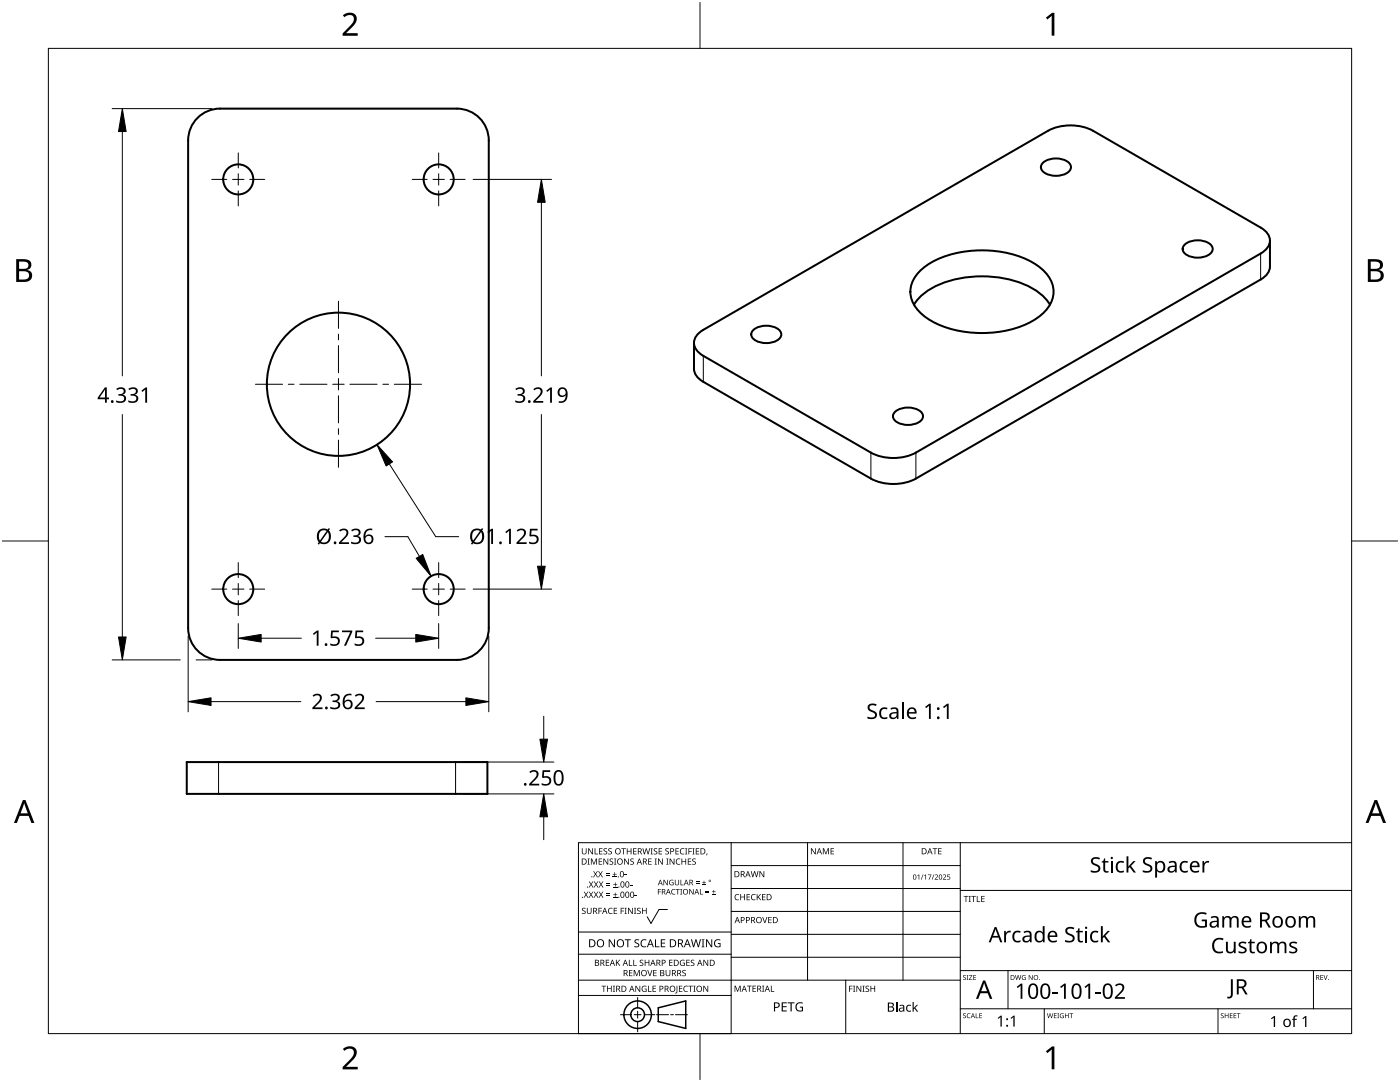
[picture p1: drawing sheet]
<svg xmlns="http://www.w3.org/2000/svg" width="279mm" height="216mm" viewBox="0 0 279 216" stroke-linecap="round" stroke-linejoin="round" font-family="sans-serif">
<g fill="none" stroke="#000" stroke-width=".4">
<path d="M39.4 23.5a6.3 6.3 0 0 1 4.5-1.8h47.3a6.4 6.4 0 0 1 6.3 6.3v97.3a6.3 6.3 0 0 1-6.3 6.4h-47.3a6.4 6.4 0 0 1-6.4-6.4v-97.3a6.3 6.3 0 0 1 1.9-4.5zM208 32.6a4.2 4.2 0 0 1 5.4 0 1.33 1.33 0 0 1-.8 2.1 4.3 4.3 0 0 1-4.6-.6 1.1 1.1 0 0 1 0-1.5zM183.9 53.8a19.2 19.2 0 0 1 13.7-3.8 17.5 17.5 0 0 1 10.4 3.8 5.5 5.5 0 0 1 0 8.8 19.2 19.2 0 0 1-13.7 3.8 17.5 17.5 0 0 1-10.4-3.8 5.5 5.5 0 0 1 0-8.8zM236.3 48.9a4.2 4.2 0 0 1 5.4 0 1.33 1.33 0 0 1-.8 2.1 4.3 4.3 0 0 1-4.6-.6 1.1 1.1 0 0 1 0-1.5zM253.4 48v5.2a3.2 3.2 0 0 1-1.8 2.6l-68.8 39.7a9.9 9.9 0 0 1-9 0l-33.4-19.3a3.2 3.2 0 0 1-1.9-2.6v-5.2M139.3 66.6l1.1-.8 68.8-39.7a9.9 9.9 0 0 1 8.9 0l33.5 19.3a2.7 2.7 0 0 1 1.4 4l-1.4 1.2-68.8 39.7a9.9 9.9 0 0 1-9 0l-33.4-19.3a2.7 2.7 0 0 1-1.4-4zM150.2 66a4.2 4.2 0 0 1 5.4 0 1.33 1.33 0 0 1-.8 2.1 4.3 4.3 0 0 1-4.6-.6 1.1 1.1 0 0 1 0-1.5zM182.4 60.8a12.3 12.3 0 0 1 7.7-4.9 22.2 22.2 0 0 1 16.4 1.9 8.8 8.8 0 0 1 3 3M178.5 82.3a4.2 4.2 0 0 1 5.4 0 1.33 1.33 0 0 1-.8 2.1 4.3 4.3 0 0 1-4.6-.6 1.1 1.1 0 0 1 0-1.5zM37.3 152.1h60v6.3h-60z"/>
<circle cx="47.5" cy="35.8" r="3"/>
<circle cx="87.5" cy="35.8" r="3"/>
<circle cx="67.5" cy="76.7" r="14.3"/>
<circle cx="47.5" cy="117.6" r="3"/>
<circle cx="87.5" cy="117.6" r="3"/>
</g>
<path d="M251.6 50.6v5.2M140.4 71v5.2M173.8 90.3v5.2M182.8 90.3v5.2M43.6 152.1v6.3M90.9 152.1v6.3" fill="none" stroke="#000" stroke-width=".2"/>
<path d="M9.7 9.7h260v196.5h-260z" fill="none" stroke="#000" stroke-width=".2"/>
<path d="M139.7 .5v9.2M.5 108h9.2M269.7 108h9.2M139.7 206.2v9.2" fill="none" stroke="#000" stroke-width=".2"/>
<g fill="#000">
<path d="M68.4 3.1a1.64 1.64 0 0 1 2.8 .4 2.52 2.52 0 0 1-1.2 2.2l-.9 .9h2.3v.5h-3v-.4l1.2-1.2a1.95 1.95 0 0 0 .9-2.2 1.23 1.23 0 0 0-1.8 .1zM208.7 3.5l1.3-.9h.4v4.5h-.5v-4l-.9 .8zM68.4 209.3a1.64 1.64 0 0 1 2.8 .4 2.52 2.52 0 0 1-1.2 2.2l-.9 1h2.3v.5h-3v-.5l1.2-1.2a1.95 1.95 0 0 0 .9-2.1 1.23 1.23 0 0 0-1.8 .1zM208.7 209.8l1.3-1h.4v4.6h-.5v-4l-.9 .7z"/>
<path d="M3.2 51.7h1.3a1.28 1.28 0 0 1 1.7 1.3 1.04 1.04 0 0 1-.8 .9 1.23 1.23 0 0 1 1 1.5 1.23 1.23 0 0 1-1.6 .9h-1.6zM3.8 54.1v1.7h.9a.86 .86 0 0 0 1.1-.9 .86 .86 0 0 0-1.1-.8zM3.8 52.2v1.4h.8a.78 .78 0 0 0 1.1-.7 .78 .78 0 0 0-1.1-.7z"/>
<path d="M273 51.7h1.3a1.28 1.28 0 0 1 1.7 1.3 1.04 1.04 0 0 1-.9 .9 1.23 1.23 0 0 1 1 1.5 1.23 1.23 0 0 1-1.5 .9h-1.6zM273.6 54.1v1.7h.9a.86 .86 0 0 0 1.1-.9 .86 .86 0 0 0-1.2-.8zM273.6 52.2v1.4h.8a.78 .78 0 0 0 1-.7 .78 .78 0 0 0-1.1-.7z"/>
<path d="M4.6 159.6h.5l1.8 4.6h-.6l-.6-1.4h-1.8l-.5 1.4h-.6zM4.8 160.2l-.7 2.1h1.4z"/>
<path d="M274.3 159.6h.5l1.8 4.6h-.6l-.5-1.4h-1.8l-.6 1.4h-.6zM274.6 160.2l-.7 2.1h1.4z"/>
</g>
<g fill="none" stroke="#000" stroke-width=".2">
<path d="M145.9 168.1v38.1h-30.5v-38.1h154.3M145.9 172.7h45.7M145.9 177.3h45.7M161.2 168.1v27.5M180.2 168.1v27.5M191.6 168.1v38.1M191.6 177.7h78.1M115.4 198.6h30.5M115.4 195.6h76.2M115.4 190.4h30.5M115.4 186h30.5M127.3 199v2.1"/>
<path d="M133.2 181.5h-1.7l-1.6 2.8-.7-1.4M145.9 181.9h45.7M145.9 186.4h45.7M145.9 191h45.7M168.8 195.6v10.6M191.6 193.7h78.1M201.2 193.7v7.6M262.1 193.7v7.6M123.8 202.5h2.1M126.6 202.5h1.3M127.3 201.8v1.4M127.3 203.8v2.1"/>
<path d="M128.6 202.5h2.1M131 202.5h2.4M133.8 202.5h.6M134.8 202.5h2.4M191.6 201.3h78.1M208.4 201.3v4.9M243.1 201.3v4.9"/>
</g>
<g fill="#000">
<path d="M116.1 169.3h.2v.8a.32 .32 0 0 0 .3 .3 .32 .32 0 0 0 .3-.3v-.8h.2v.8a.47 .47 0 0 1-.5 .4 .47 .47 0 0 1-.5-.5zM116.5 177.9h.2l.3 .5 .3-.5h.1l-.4 .6 .4 .6h-.1l-.3-.5-.4 .5h-.1l.4-.6zM117.3 171.3h.4l-.1 .1v1l.1 .1h-.4l.1-.1v-1zM117.4 169.3h.2l.6 1v-1h.1v1.2h-.1l-.7-1v1h-.1zM117.5 177.9h.2l.3 .5 .3-.5h.1l-.4 .6 .4 .6h-.1l-.4-.5-.3 .5h-.1l.4-.6zM117.5 175.9h.2l.3 .5 .3-.5h.1l-.4 .6 .5 .6h-.2l-.3-.5-.4 .5h-.1l.4-.6zM117.9 171.3h.3l.3 1 .4-1h.2v1.2h-.1v-1l-.4 1h-.1l-.4-1v1h-.2zM118.7 169.3h.1v1h.6v.2h-.7zM118.4 173.8h.1l.3 .5 .3-.5h.2l-.4 .6 .4 .7h-.1l-.4-.6-.3 .6h-.1l.4-.7zM118.5 177.9h.2l.2 .5 .3-.5h.2l-.4 .6 .4 .6h-.1l-.4-.5-.3 .5h-.1l.4-.6zM118.5 175.9h.2l.3 .5 .3-.5h.1l-.4 .6 .4 .6h-.1l-.3-.5-.4 .5h-.1l.4-.6zM119.5 171.3h.7v.1h-.6v.4h.5v.2h-.5v.4h.6v.1h-.7z"/>
<path d="M119.6 169.3h.6v.1h-.5v.4h.5v.1h-.5v.4h.5v.2h-.6zM119.4 173.8h.1l.3 .5 .3-.5h.2l-.4 .6 .4 .7h-.1l-.4-.6-.3 .6h-.2l.5-.7zM119.5 177.9h.1l.3 .5 .3-.5h.2l-.4 .6 .4 .6h-.1l-.4-.5-.3 .5h-.1l.4-.6zM119.5 175.9h.2l.3 .5 .3-.5h.1l-.4 .6 .4 .6h-.1l-.4-.5-.3 .5h-.1l.4-.6zM120.9 174.6h.8v.1h-.8zM120.9 174.2h.8v.1h-.8zM121 178.7h.8v.1h-.8zM121 178.3h.8v.1h-.8zM121 176.6h.8v.1h-.8zM121 176.3h.8v.1h-.8zM120.5 169.4l.4-.1h.3l-.1 .1a.25 .25 0 0 0-.4-.1 .25 .25 0 0 0 0 .4 .4 .4 0 0 1 .5 .3 .4 .4 0 0 1-.3 .5 .4 .4 0 0 1-.5-.2h.2a.27 .27 0 0 0 .4-.1 .27 .27 0 0 0-.3-.3l-.2-.2zM120.4 171.3h.2l.6 1v-1h.2v1.2h-.2l-.6-1v1h-.2z"/>
<path d="M121.4 169.4l.5-.1h.2v.1a.25 .25 0 0 0-.4-.1 .25 .25 0 0 0 0 .4 .4 .4 0 0 1 .4 .3 .4 .4 0 0 1-.2 .5 .4 .4 0 0 1-.5-.2h.1a.27 .27 0 0 0 .5-.1 .27 .27 0 0 0-.4-.3l-.2-.2zM122.3 174.9h.8v.2h-.8zM122.4 179h.8v.1h-.8zM122.4 177h.8v.1h-.8zM121.7 171.4l.4-.1 .3 .1-.1 .1a.25 .25 0 0 0-.4-.1 .25 .25 0 0 0 0 .4 .4 .4 0 0 1 .5 .3 .4 .4 0 0 1-.3 .5 .4 .4 0 0 1-.5-.3l.2 .1a.27 .27 0 0 0 .4-.2 .27 .27 0 0 0-.3-.3l-.2-.2zM122.6 174h.1v.4h.4v.1h-.4v.4h-.1v-.4h-.3v-.1h.3zM122.7 178.1h.1v.4h.4v.1h-.4v.3h-.1v-.3h-.3v-.1h.3zM122.7 176.1h.2v.3h.3v.2h-.3v.3h-.2v-.3h-.3v-.2h.3zM122.5 171.3h.5l-.2 .1v1l.2 .1h-.5l.2-.1v-1zM124 169.3h.9v.1h-.4v1.1h-.1v-1.1h-.4zM124.7 174.5h.4v.2h-.4zM124.6 171.3h.1l.7 1v-1h.1v1.2h-.2l-.6-1v1h-.1z"/>
<path d="M125.7 176.6h.5v.1h-.5zM125.1 169.3h.1v.5h.7v-.5h.1v1.2h-.1v-.6h-.7v.6h-.1zM125.8 171.4l.5-.1 .2 .1v.1a.25 .25 0 0 0-.4-.1 .25 .25 0 0 0 0 .4 .4 .4 0 0 1 .4 .3 .4 .4 0 0 1-.2 .5 .4 .4 0 0 1-.5-.3l.1 .1a.27 .27 0 0 0 .5-.2 .27 .27 0 0 0-.4-.3l-.2-.2zM126.7 178.6h.4v.2h-.4zM126.4 169.3h.6v.1h-.5v.4h.5v.1h-.5v.4h.5v.2h-.6zM128.2 169.3h.2l.2 1 .3-1h.2l.2 1 .3-1h.1l-.3 1.2h-.1l-.3-1.1-.3 1.1h-.2zM129.4 171.3h.6v.1h-.5v.4h.5v.2h-.5v.4h.5v.1h-.6zM129.8 169.3h.5l-.2 .1v1l.2 .1h-.5l.2-.1v-1zM130.7 171.3h.4l-.1 .1v1l.1 .1h-.4l.1-.1v-1zM130.5 169.4l.4-.1h.3l-.1 .1a.25 .25 0 0 0-.4-.1 .25 .25 0 0 0 0 .4 .4 .4 0 0 1 .5 .3 .4 .4 0 0 1-.3 .5 .4 .4 0 0 1-.5-.2h.2a.27 .27 0 0 0 .4-.1 .27 .27 0 0 0-.3-.3l-.2-.2zM131.3 177.4h.6v.1h-.5v.4h.5v.1h-.5v.5h-.1zM131.4 169.3h.7v.1h-.5v.4h.5v.1h-.5v.4h.5v.2h-.7z"/>
<path d="M131.3 171.3h.2l.7 1-.1-1h.2v1.2h-.2l-.6-1v1h-.2zM132.4 175.6h.2l.6 .9v-.9h.1v1h-.2l-.6-.9v.9h-.1zM133 171.3h.4l-.1 .1v1l.1 .1h-.4l.1-.1v-1zM132.8 169.4l.4-.1h.3l-.1 .1a.25 .25 0 0 0-.3-.1 .25 .25 0 0 0 0 .4 .4 .4 0 0 1 .4 .3 .4 .4 0 0 1-.3 .5 .4 .4 0 0 1-.4-.2h.1a.27 .27 0 0 0 .5-.1 .27 .27 0 0 0-.4-.3l-.2-.2zM133.7 175.7l.5-.2 .2 .1v.1a.45 .45 0 0 0-.7 .4 .45 .45 0 0 0 .6 .4v-.3h-.2v-.1h.3v.5a.6 .6 0 0 1-.8-.1 .6 .6 0 0 1 .1-.8zM134.1 177.5l.4-.1h.3l-.1 .2a.44 .44 0 0 0-.6 .4 .44 .44 0 0 0 .6 .3 .52 .52 0 0 1-.7 0 .52 .52 0 0 1 .1-.8zM133.6 171.3h.2l.7 1v-1h.1v1.2h-.2l-.6-1v1h-.2zM134.9 177.4h.8v.1h-.4v1h-.1v-1h-.3zM135 171.5l.5-.2 .3 .1-.1 .1a.49 .49 0 0 0-.7 .4 .49 .49 0 0 0 .7 .5 .52 .52 0 0 1-.6 0 .52 .52 0 0 1-.2-.6zM134.8 169.3h.7v.1h-.6v.4h.5v.1h-.5v.4h.6v.2h-.7zM134.7 175.6h.1v.7a.28 .28 0 0 0 .3 .2 .28 .28 0 0 0 .3-.2v-.7h.1v.7a.42 .42 0 0 1-.4 .4 .42 .42 0 0 1-.4-.4zM135.8 175.6h.1v.9h.5v.1h-.6z"/>
<path d="M135.8 177.4h.3l-.1 .1v.9l.1 .1h-.3l.1-.1v-.9zM135.8 169.4l.5-.2 .3 .1-.1 .1a.49 .49 0 0 0-.7 .5 .49 .49 0 0 0 .8 .4 .52 .52 0 0 1-.7 .1 .52 .52 0 0 1-.2-.6zM136 171.3h.2v.5h.6v-.5h.1v1.2h-.1v-.5h-.6v.5h-.2zM136.7 169.3h.5l-.2 .1v1l.2 .1h-.5l.2-.1v-1zM137.4 169.3h.7v.1h-.6v.4h.5v.2h-.5v.5h-.1zM137.3 171.3h.6v.1h-.5v.4h.5v.2h-.5v.4h.5v.1h-.6zM137.6 177.4h.1l.6 .9v-.9h.1v1.1h-.1l-.6-.9v.9h-.1zM138.2 169.3h.4l-.1 .1v1l.1 .1h-.4l.1-.1v-1zM138.9 176.2h.7v.1h-.7zM138.9 175.9h.7v.1h-.7zM138.2 171.4l.4-.1 .3 .1-.1 .1a.25 .25 0 0 0-.4-.1 .25 .25 0 0 0 0 .4 .4 .4 0 0 1 .5 .3 .4 .4 0 0 1-.3 .5 .4 .4 0 0 1-.5-.3l.2 .1a.27 .27 0 0 0 .4-.2 .27 .27 0 0 0-.3-.3l-.2-.2zM138.9 169.3h.6v.1h-.5v.4h.5v.1h-.5v.4h.5v.2h-.6z"/>
<path d="M139.7 177.4h.1v1h.5v.1h-.6zM140.1 176.5h.8v.1h-.8zM140.4 175.7h.2v.3h.3v.2h-.3v.3h-.2v-.3h-.3v-.2h.3zM140.8 178h.7v.2h-.7zM140.8 177.7h.7v.1h-.7zM141 170.3h.2l-.3 .4zM142.1 178.4h.7v.1h-.7zM142.4 177.6h.1v.3h.3v.1h-.3v.3h-.1v-.3h-.3v-.1h.3zM146.8 178.6l.4-.2 .3 .1v.1a.49 .49 0 0 0-.7 .4 .49 .49 0 0 0 .7 .5 .52 .52 0 0 1-.7 0 .52 .52 0 0 1-.2-.6zM147.7 178.4h.2v.5h.6v-.5h.2v1.2h-.2v-.5h-.6v.5h-.2zM149 178.4h.7v.1h-.5v.4h.4v.2h-.4v.4h.5v.1h-.7zM150 178.6l.5-.2 .3 .1-.1 .1a.49 .49 0 0 0-.7 .4 .49 .49 0 0 0 .8 .5 .52 .52 0 0 1-.7 0 .52 .52 0 0 1-.2-.6z"/>
<path d="M149.8 173.8h.2l.2 1.1 .3-1.1h.2l.3 1.1 .2-1.1h.2l-.3 1.2h-.2l-.3-1-.3 1h-.1zM151 178.4h.2v.6l.5-.6h.2l-.5 .5 .5 .7h-.2l-.4-.6-.1 .6h-.2zM151.6 173.8h.1l.7 1v-1h.1v1.2h-.2l-.6-1v1h-.1zM152.1 178.4h.7v.1h-.6v.4h.5v.2h-.5v.4h.6v.1h-.7zM161.8 169.3h.2l.7 1v-1h.1v1.2h-.2l-.6-1v1h-.2zM164.2 169.3h.2l.4 .9 .4-.9h.2v1.2h-.1v-1.1l-.4 1.1h-.1l-.4-1.1v1.1h-.2zM165.8 169.3h.6v.1h-.5v.4h.5v.1h-.5v.4h.5v.2h-.6zM183.1 174.7l.4-.2v1h-.2v-.9l-.2 .2zM184.2 174.5h.1l-.4 1h-.1zM184.4 174.7l.4-.2v1h-.1v-.9l-.2 .2zM185.2 174.5h.7l-.4 1h-.2l.4-.9h-.5zM186.3 174.5h.2l-.4 1h-.1z"/>
<path d="M186.1 169.3h.9v.1h-.3v1.1h-.2v-1.1h-.4zM186.5 174.6a.37 .37 0 0 1 .6 0 .37 .37 0 0 1-.2 .6l-.2 .2h.5v.1h-.7l.3-.4a.27 .27 0 0 0 .3-.3 .27 .27 0 0 0-.4-.2zM187.2 169.3h.7v.1h-.5v.4h.5v.1h-.5v.4h.5v.2h-.7zM188.2 174.6a.37 .37 0 0 1 .6 0 .37 .37 0 0 1-.3 .6l-.2 .2h.5v.1h-.6l.2-.4a.27 .27 0 0 0 .3-.3 .27 .27 0 0 0-.4-.2zM189.1 174.5h.5v.1h-.4v.3a.34 .34 0 0 1 .4 .2 .34 .34 0 0 1-.1 .4 .34 .34 0 0 1-.5-.1 .27 .27 0 0 0 .4 .1 .27 .27 0 0 0 .1-.4 .27 .27 0 0 0-.4-.1zM192.3 178.8h.9v.1h-.3v1.1h-.2v-1.1h-.4zM193.3 178.8h.5l-.2 .1v1l.2 .1h-.5l.2-.1v-1zM193.8 178.8h1v.1h-.4v1.1h-.2v-1.1h-.4zM194.9 178.8h.2v1.1h.5v.1h-.7zM195.8 178.8h.7v.1h-.5v.4h.5v.1h-.5v.5h.5v.1h-.7zM116.2 181.3l.4-.2 .3 .1-.1 .1a.25 .25 0 0 0-.4-.1 .25 .25 0 0 0 0 .4 .4 .4 0 0 1 .5 .3 .4 .4 0 0 1-.3 .5 .4 .4 0 0 1-.5-.2h.2a.27 .27 0 0 0 .4-.1 .27 .27 0 0 0-.3-.3l-.2-.2zM117.1 181.1h.2v.8a.32 .32 0 0 0 .3 .3 .32 .32 0 0 0 .3-.3v-.8h.2v.8a.47 .47 0 0 1-.5 .5 .47 .47 0 0 1-.5-.5z"/>
<path d="M119.4 181.1h.7v.2h-.5v.4h.5v.1h-.5v.6h-.2zM120 196.7h1v.1h-.4v1.1h-.2v-1.1h-.4zM120.9 191.5h.7v.1h-.6v.4h.5v.2h-.5v.4h.6v.1h-.7zM121.5 181.3l.4-.2 .4 .1-.1 .1a.49 .49 0 0 0-.7 .5 .49 .49 0 0 0 .7 .4 .52 .52 0 0 1-.6 .1 .52 .52 0 0 1-.3-.6zM121.1 196.7h.2v.5h.6v-.5h.2v1.2h-.2v-.6h-.6v.6h-.2zM121.5 187.4h.2l.9 1.3v-1.3h.1v1.6h-.2l-.8-1.3v1.3h-.2zM122.3 196.7h.4l-.1 .1v1l.1 .1h-.4l.2-.1v-1zM122.5 181.1h.7v.2h-.6v.4h.5v.1h-.5v.4h.6v.2h-.7zM122.9 191.5h.2v.6l.5-.6h.2l-.5 .5 .5 .7h-.2l-.4-.6-.1 .6h-.2zM123.9 181.1h.6v.2h-.5v.4h.5v.1h-.5v.6h-.1zM124.7 181.1h.4l-.2 .2v.9l.2 .2h-.4l.1-.2v-.9zM124.7 187.4h1.2v.2h-.5v1.4h-.2v-1.4h-.5z"/>
<path d="M125.5 191.5h.2v1.1h.5v.1h-.7zM125.5 193.6h.7v.1h-.5v.4h.5v.1h-.5v.4h.5v.2h-.7zM125.3 181.1h.2l.7 1.1-.1-1.1h.2v1.3h-.2l-.6-1v1h-.2zM126.4 191.5h.1v1.1h.6v.1h-.7zM126.5 181.1h.5l-.2 .2v.9l.2 .2h-.5l.2-.2v-.9zM126.5 193.6h.2l.4 1 .4-1h.2v1.2h-.2v-1.1l-.4 1.1h-.1l-.4-1.1v1.1h-.1zM126.7 187.6l.3-.2 .6 .1-.2 .1a.33 .33 0 0 0-.6 .2 .33 .33 0 0 0 .4 .4 .47 .47 0 0 1 .4 .6 .47 .47 0 0 1-.7 .2h-.3v-.2h.2a.35 .35 0 0 0 .6-.2 .35 .35 0 0 0-.5-.4l-.3-.2zM126.8 196.7h.2l.6 1v-1h.2v1.2h-.2l-.7-1 .1 1h-.2zM127.2 181.3l.4-.2 .3 .1-.1 .1a.25 .25 0 0 0-.4-.1 .25 .25 0 0 0 0 .4 .4 .4 0 0 1 .5 .3 .4 .4 0 0 1-.3 .5 .4 .4 0 0 1-.5-.2h.2a.27 .27 0 0 0 .4-.1 .27 .27 0 0 0-.3-.3l-.2-.2zM127.7 191.6l.4-.1 .3 .1-.1 .1a.25 .25 0 0 0-.3-.1 .25 .25 0 0 0 0 .4 .4 .4 0 0 1 .4 .3 .4 .4 0 0 1-.3 .5 .4 .4 0 0 1-.4-.3l.1 .1a.27 .27 0 0 0 .5-.2 .27 .27 0 0 0-.4-.3l-.2-.2zM128 187.6l.6-.2 .4 .1-.1 .2a.63 .63 0 0 0-.9 .5 .63 .63 0 0 0 1 .6v.2a.83 .83 0 0 1-1.1-.3 .83 .83 0 0 1 .1-1.1zM128.2 196.8l.6-.1 .2 .1v.1a.5 .5 0 0 0-.8 .4 .5 .5 0 0 0 .7 .5v-.4h-.3v-.1h.4v.6a.66 .66 0 0 1-.8-.2 .66 .66 0 0 1 0-.9z"/>
<path d="M128.1 181.1h.2v.6h.6v-.6h.2v1.3h-.2v-.6h-.6v.6h-.2zM129.2 193.6h.1l.4 1 .3-1h.2l-.4 1.2h-.2zM129.3 196.7h.2v1.1h.5v.1h-.7zM128.7 191.5h.1v.5h.6v-.5h.2v1.2h-.2v-.5h-.6v.5h-.1zM130.7 187.4h.2v1.4h.7v.2h-.9zM130.2 196.7h.7v.1h-.5v.4h.5v.1h-.5v.5h.5v.1h-.7zM130.4 193.6h.6v.1h-.5v.4h.5v.1h-.5v.4h.5v.2h-.6zM131.9 187.4h.9v.2h-.7v.5h.6v.2h-.6v.5h.7v.2h-.9zM132.8 193.6h.2v.7a.32 .32 0 0 0 .3 .4 .32 .32 0 0 0 .3-.4v-.7h.2v.7a.47 .47 0 0 1-.5 .5 .47 .47 0 0 1-.5-.5zM133.5 191.5h.7v.1h-.5v.4h.5v.2h-.5v.4h.5v.1h-.7zM135 196.7h.2v1.3l-.1 .2h-.3l-.1-.1 .3-.2zM135.5 196.7h.7v.1h-.5v.4h.4v.1h-.4v.5h.5v.1h-.7z"/>
<path d="M135.8 191.7l.5-.2 .4 .1-.1 .1a.5 .5 0 0 0-.8 .4 .5 .5 0 0 0 .7 .5v-.4h-.2v-.1h.4v.6a.66 .66 0 0 1-.9-.1 .66 .66 0 0 1 0-.9zM136.2 193.7l.4-.2 .3 .1-.1 .1a.25 .25 0 0 0-.4-.1 .25 .25 0 0 0 0 .4 .4 .4 0 0 1 .5 .3 .4 .4 0 0 1-.3 .5 .4 .4 0 0 1-.5-.2h.2a.27 .27 0 0 0 .5-.1 .27 .27 0 0 0-.4-.3l-.2-.2zM136.5 196.8l.5-.1 .3 .1-.1 .1a.49 .49 0 0 0-.7 .4 .49 .49 0 0 0 .8 .4 .52 .52 0 0 1-.7 .1 .52 .52 0 0 1-.2-.6zM137 191.5h.6v.1h-.5v.4h.5v.2h-.5v.4h.5v.1h-.6zM137.4 196.7h.9v.1h-.4v1.1h-.1v-1.1h-.4zM137.9 191.6l.4-.1 .3 .1-.1 .1a.25 .25 0 0 0-.4-.1 .25 .25 0 0 0 0 .4 .4 .4 0 0 1 .5 .3 .4 .4 0 0 1-.3 .5 .4 .4 0 0 1-.5-.3l.2 .1a.27 .27 0 0 0 .4-.2 .27 .27 0 0 0-.3-.3l-.2-.2zM138.4 196.7h.4l-.1 .1v1l.1 .1h-.4l.1-.1v-1zM137.9 187.4h.2l.3 1.4 .4-1.4h.2l.4 1.4 .3-1.4h.2l-.4 1.6h-.2l-.4-1.3-.4 1.3h-.2zM140 187.4h.6l-.2 .2v1.3l.2 .1h-.6l.2-.1v-1.3zM140.4 196.7h.1l.7 1v-1h.1v1.2h-.1l-.7-1v1h-.1zM140.4 191.5h.2l.6 1v-1h.1v1.2h-.1l-.7-1v1h-.1zM140.9 187.4h.2l.9 1.3v-1.3h.1v1.6h-.2l-.8-1.3v1.3h-.2z"/>
<path d="M142.7 187.6l.7-.2 .4 .1-.1 .2a.65 .65 0 0 0-1 .5 .65 .65 0 0 0 .9 .6v-.4h-.3v-.2h.5v.7a.86 .86 0 0 1-1.1-.1 .86 .86 0 0 1 0-1.2zM146.6 196.7h.2l.4 1 .4-1h.2v1.2h-.1v-1.1l-.4 1.1h-.2l-.4-1.1v1.1h-.1zM149.1 196.7h.9v.1h-.4v1.1h-.1v-1.1h-.4zM150.2 196.7h.7v.1h-.6v.4h.5v.1h-.5v.5h.6v.1h-.7zM152.1 183h.2l.3 1 .4-1h.1l-.4 1.2h-.1zM152.1 196.7h.4l-.1 .1v1l.1 .1h-.4l.1-.1v-1zM153.8 196.7h.2v1.1h.5v.1h-.7zM153.3 183h.7v.1h-.5v.4h.5v.1h-.5v.5h.5v.1h-.7zM169.5 196.7h.6v.1h-.5v.5h.5v.1h-.5v.5h-.1zM170.2 196.7h.5l-.2 .1v1l.2 .1h-.5l.2-.1v-1zM170.9 196.7h.2l.6 1v-1h.2v1.2h-.2l-.6-1v1h-.2zM172.1 196.7h.5l-.2 .1v1l.2 .1h-.5l.2-.1v-1z"/>
<path d="M172.8 196.8l.4-.1h.2v.2a.25 .25 0 0 0-.4-.1 .25 .25 0 0 0 0 .4 .4 .4 0 0 1 .5 .3 .4 .4 0 0 1-.3 .4 .4 .4 0 0 1-.5-.2l.2 .1a.27 .27 0 0 0 .4-.2 .27 .27 0 0 0-.3-.3l-.3-.2zM173.7 196.7h.2v.5h.6v-.5h.2v1.2h-.2v-.6h-.6v.6h-.2zM192.2 194.7l.4-.1h.2l-.1 .1a.24 .24 0 0 0-.3 0 .24 .24 0 0 0-.1 .3 .24 .24 0 0 0 .4 .1 .31 .31 0 0 1 0 .4 .31 .31 0 0 1-.5-.1 .24 .24 0 0 0 .3 .1 .24 .24 0 0 0 .1-.3l-.4-.3zM192.9 194.6h.4l-.1 .1v.7l.1 .1h-.4l.1-.1v-.7zM193.4 194.6h.6l-.5 .8h.6v.1h-.7l.5-.8h-.5zM194.2 194.6h.6v.1h-.4v.3h.4v.1h-.4v.3h.4v.1h-.6zM202.6 194.6h.1l.2 .8 .2-.8h.2l.2 .8 .2-.8h.1l-.2 .9h-.2l-.2-.8-.2 .8h-.2zM204 194.7l.4-.1h.3l-.1 .1a.4 .4 0 0 0-.6 .4 .4 .4 0 0 0 .6 .3v-.3l-.2-.1h.3v.5a.53 .53 0 0 1-.7-.1 .53 .53 0 0 1 0-.7zM205.3 194.6h.1l.6 .8v-.8h.1v.9h-.2l-.5-.8v.8h-.1zM263.5 194.6h.6v.1h-.5v.3h.4v.1h-.4v.3h.5v.1h-.6zM264.1 194.6h.2l.2 .8 .3-.8h.2l-.4 .9h-.1zM156 200h1v.2h-.8v.6h.8v.2h-.8v.6h.8v.2h-1z"/>
<path d="M157.2 200h1.4v.2h-.6v1.6h-.2v-1.6h-.6zM159 200.2l.8-.2 .4 .1-.1 .2a.75 .75 0 0 0-1.1 .5 .75 .75 0 0 0 1 .8v-.5h-.4v-.2h.7v.9a1 1 0 0 1-1.4-.2 1 1 0 0 1 .1-1.4zM178.8 199.9h.2v2h-.2zM181 200.7l.6-.2 .2 .1v.1a.5 .5 0 0 0-.7 .5 .5 .5 0 0 0 .7 .4 .45 .45 0 0 1-.4 .3 .45 .45 0 0 1-.4-.2 .92 .92 0 0 1 0-1zM182.1 199.9h.2v1.3l.7-.7h.2l-.5 .6 .6 .8h-.3l-.5-.7-.2 .2v.5h-.2zM192.2 202.3l.4-.1h.2l-.1 .1a.24 .24 0 0 0-.3 0 .24 .24 0 0 0-.1 .3 .24 .24 0 0 0 .4 .1 .31 .31 0 0 1 0 .5 .31 .31 0 0 1-.5-.2 .24 .24 0 0 0 .3 .1 .24 .24 0 0 0 .1-.3l-.4-.2zM193.1 202.3l.3-.1h.3l-.1 .1a.39 .39 0 0 0-.5 .4 .39 .39 0 0 0 .5 .3 .46 .46 0 0 1-.6 0 .46 .46 0 0 1 .1-.7zM194.7 202.2h.1v.8h.5v.2h-.6zM195.4 202.2h.6v.1h-.4v.3h.4v.1h-.4v.4h.4v.1h-.6zM199.1 203.1l.6-.4h.2v2.1h-.2v-1.9l-.5 .4zM201.7 203.1l.6-.4h.2v2.1h-.3v-1.9l-.4 .4zM209 202.2h.1l.2 .8 .2-.8h.1l.3 .8 .2-.8h.1l-.3 1h-.1l-.2-.9-.3 .9h-.1z"/>
<path d="M210.3 202.2h.6v.1h-.4v.3h.3v.1h-.3v.4h.4v.1h-.6zM211 202.2h.4l-.2 .1v.8l.2 .1h-.4l.1-.1v-.8zM211.6 202.3l.7-.1-.1 .1a.4 .4 0 0 0-.6 .4 .4 .4 0 0 0 .6 .3v-.2l-.2-.2h.3v.5a.53 .53 0 0 1-.7-.1 .53 .53 0 0 1 0-.7zM212.5 202.2h.2v.4h.5v-.4h.1v1h-.1v-.5h-.5v.5h-.2zM213.4 202.2h.8v.1h-.3v.9h-.2v-.9h-.3zM243.7 202.3l.3-.1h.2v.1a.24 .24 0 0 0-.3 0 .24 .24 0 0 0-.1 .3 .24 .24 0 0 0 .3 .1 .31 .31 0 0 1 0 .5 .31 .31 0 0 1-.5-.2 .24 .24 0 0 0 .4 .1 .24 .24 0 0 0 0-.3l-.3-.2zM244.4 202.2h.2v.4h.5v-.4h.1v1h-.1v-.5h-.5v.5h-.2zM245.4 202.2h.6v.1h-.4v.3h.4v.1h-.4v.4h.4v.1h-.6zM246.2 202.2h.5v.1h-.4v.3h.4v.1h-.4v.4h.4v.1h-.5zM246.8 202.2h.8v.1h-.3v.9h-.2v-.9h-.3zM253.7 203.2l.6-.5h.2v2.2h-.3v-1.9l-.4 .4zM258.2 202.7l.3-.1h.5l-.1 .3-.4-.1-.1 .2v.3h.4v.2h-.4v1.4h-.3v-1.4h-.3l.3-.2z"/>
<path d="M259.9 203.2l.6-.5h.2v2.2h-.2v-1.9l-.5 .4z"/>
<path d="M116.1 171.3h.4a.61 .61 0 0 1 .6 .6 .61 .61 0 0 1-.6 .6h-.4zM116.3 171.4v1h.1a.48 .48 0 0 0 .5-.5 .48 .48 0 0 0-.4-.5z"/>
<path d="M122.7 169.9a.61 .61 0 0 1 1.2 0 .61 .61 0 0 1-1.2 0zM122.9 169.9a.45 .45 0 0 0 .9 0 .45 .45 0 0 0-.9 0z"/>
<path d="M123.1 171.9a.61 .61 0 0 1 1.2 0 .61 .61 0 0 1-1.2 0zM123.3 171.9a.45 .45 0 0 0 .9 0 .45 .45 0 0 0-.9 0z"/>
<path d="M123.9 173.9a.5 .5 0 0 1 .6 .1 .5 .5 0 0 1 0 .7 .44 .44 0 0 1-.6 .3 .44 .44 0 0 1-.2-.6zM123.9 174a.48 .48 0 0 0-.1 .6 .48 .48 0 0 0 .5 .3v-.8l-.1-.1z"/>
<path d="M124 178a.5 .5 0 0 1 .6 .1 .5 .5 0 0 1 0 .6 .44 .44 0 0 1-.6 .4 .44 .44 0 0 1-.2-.6zM124.1 178.1a.48 .48 0 0 0-.2 .6 .48 .48 0 0 0 .5 .3v-.8l-.1-.2z"/>
<path d="M124 176a.5 .5 0 0 1 .6 .1 .5 .5 0 0 1 0 .6 .44 .44 0 0 1-.6 .4 .44 .44 0 0 1-.2-.7zM124.1 176.1a.48 .48 0 0 0-.2 .5 .48 .48 0 0 0 .5 .3v-.7l-.1-.2z"/>
<path d="M124.9 178a.5 .5 0 0 1 .7 .1 .5 .5 0 0 1 0 .6 .44 .44 0 0 1-.6 .4 .44 .44 0 0 1-.2-.6zM125 178.1a.48 .48 0 0 0-.1 .6 .48 .48 0 0 0 .4 .3l.1-.8-.2-.2z"/>
<path d="M124.9 176a.5 .5 0 0 1 .7 .1 .5 .5 0 0 1 0 .6 .44 .44 0 0 1-.6 .4 .44 .44 0 0 1-.2-.7zM125 176.1a.48 .48 0 0 0-.1 .5 .48 .48 0 0 0 .5 .3v-.7l-.1-.2z"/>
<path d="M125.9 178a.5 .5 0 0 1 .6 .1 .5 .5 0 0 1 0 .6 .44 .44 0 0 1-.5 .4 .44 .44 0 0 1-.2-.6zM126 178.1a.48 .48 0 0 0-.2 .6 .48 .48 0 0 0 .5 .3l.1-.8-.2-.2z"/>
<path d="M127.3 169.3h.3a.35 .35 0 0 1 .5 .2 .35 .35 0 0 1-.3 .4l.4 .6h-.2l-.3-.5h-.3v.5h-.1zM127.4 169.4v.4h.2a.23 .23 0 0 0 .3-.2 .23 .23 0 0 0-.3-.2z"/>
<path d="M127.5 171.3h.2l.4 1.2h-.1l-.2-.4h-.4l-.2 .4h-.1zM127.6 171.5l-.2 .5h.4z"/>
<path d="M128.3 171.3h.3a.35 .35 0 0 1 .5 .2 .35 .35 0 0 1-.3 .5l.4 .5h-.2l-.3-.5h-.2v.5h-.2zM128.5 171.4v.5h.1a.23 .23 0 0 0 .3-.2 .23 .23 0 0 0-.3-.3z"/>
<path d="M131.7 175.5h.1l.5 1.1h-.2l-.1-.3h-.4l-.2 .3h-.1zM131.8 175.7l-.2 .5h.3z"/>
<path d="M132.1 177.4h.3a.31 .31 0 0 1 .4 .2 .31 .31 0 0 1-.2 .4l.3 .5h-.2l-.3-.5h-.2v.5h-.1zM132.2 177.5v.4h.2a.21 .21 0 0 0 .2-.2 .21 .21 0 0 0-.2-.2z"/>
<path d="M133.3 177.4h.1l.5 1.1h-.2l-.1-.4h-.4l-.2 .4h-.1zM133.4 177.5l-.2 .5h.4z"/>
<path d="M133.8 169.3h.3a.41 .41 0 0 1 .4 .5 .41 .41 0 0 1-.6 .2v.5h-.1zM133.9 169.4v.5a.29 .29 0 0 0 .5-.3 .29 .29 0 0 0-.5-.2z"/>
<path d="M136.9 175.5h.1l.4 1.1h-.1l-.1-.3h-.5l-.1 .3h-.1zM137 175.7l-.2 .5h.3z"/>
<path d="M136.2 177.9a.55 .55 0 0 1 1.1 0 .55 .55 0 0 1-1.1 0zM136.4 177.9a.45 .45 0 0 0 .9 0 .45 .45 0 0 0-.9 0z"/>
<path d="M137.6 175.6h.3a.31 .31 0 0 1 .4 .2 .31 .31 0 0 1-.2 .4l.3 .4h-.2l-.3-.4h-.2v.4h-.1zM137.7 175.7v.4h.2a.21 .21 0 0 0 .2-.2 .21 .21 0 0 0-.2-.2z"/>
<path d="M139 177.4h.1l.4 1.1h-.1l-.1-.4h-.5l-.1 .4h-.1zM139.1 177.5l-.2 .5h.3z"/>
<path d="M139.8 169.3h.4a.61 .61 0 0 1 .6 .6 .61 .61 0 0 1-.7 .6h-.3zM140 169.4v.9h.1a.48 .48 0 0 0 .5-.4 .48 .48 0 0 0-.4-.5z"/>
<path d="M141.4 175.8a.25 .25 0 0 1 .5 0 .25 .25 0 0 1-.5 0zM141.5 175.8a.15 .15 0 0 0 .3 0 .15 .15 0 0 0-.3 0z"/>
<path d="M146.6 173.8h.4a.61 .61 0 0 1 .6 .6 .61 .61 0 0 1-.7 .6h-.3zM146.7 174v.9h.2a.48 .48 0 0 0 .5-.5 .48 .48 0 0 0-.5-.4z"/>
<path d="M147.8 173.8h.4a.35 .35 0 0 1 .4 .3 .35 .35 0 0 1-.2 .4l.3 .5h-.2l-.3-.5h-.2v.5h-.2zM148 174v.4h.2a.23 .23 0 0 0 .3-.2 .23 .23 0 0 0-.3-.2z"/>
<path d="M149.2 173.8h.1l.5 1.2h-.1l-.2-.3h-.5l-.1 .3h-.2zM149.3 174l-.2 .5h.4z"/>
<path d="M153 178.4h.4a.61 .61 0 0 1 .6 .6 .61 .61 0 0 1-.6 .6h-.4zM153.2 178.5v1h.1a.48 .48 0 0 0 .5-.5 .48 .48 0 0 0-.4-.5z"/>
<path d="M163.4 169.2h.2l.5 1.3h-.2l-.2-.4h-.4l-.2 .4h-.1zM163.5 169.4l-.2 .6h.4z"/>
<path d="M182.3 174.6h.4l.2 .5a.38 .38 0 0 1-.5 .4 .38 .38 0 0 1-.2-.6zM182.4 174.6v.1a.39 .39 0 0 0-.1 .4 .39 .39 0 0 0 .4 .3 .4 .4 0 0 0 .1-.5 .4 .4 0 0 0-.4-.3z"/>
<path d="M184 169.3h.3a.61 .61 0 0 1 .6 .6 .61 .61 0 0 1-.6 .6h-.3zM184.1 169.4v.9h.2a.48 .48 0 0 0 .5-.4 .48 .48 0 0 0-.5-.5z"/>
<path d="M185.5 169.2h.1l.5 1.3h-.1l-.2-.4h-.5l-.1 .4h-.2zM185.6 169.4l-.2 .6h.4z"/>
<path d="M187.5 174.6h.4l.1 .5a.38 .38 0 0 1-.4 .4 .38 .38 0 0 1-.2-.6zM187.6 174.6l-.1 .1a.39 .39 0 0 0-.1 .4 .39 .39 0 0 0 .4 .3 .4 .4 0 0 0 .2-.5 .4 .4 0 0 0-.4-.3z"/>
<path d="M118.4 181.1h.3a.35 .35 0 0 1 .4 .3 .35 .35 0 0 1-.2 .4l.3 .6h-.1l-.3-.5h-.3v.5h-.1zM118.5 181.3v.4h.2a.23 .23 0 0 0 .3-.2 .23 .23 0 0 0-.3-.2z"/>
<path d="M118.7 191.5h.4a.31 .31 0 0 1 .4 .2 .31 .31 0 0 1-.2 .4 .33 .33 0 0 1 .3 .4 .33 .33 0 0 1-.4 .2h-.5zM118.9 192.2v.4h.2a.23 .23 0 0 0 .3-.2 .23 .23 0 0 0-.3-.2zM118.9 191.6v.4h.2a.21 .21 0 0 0 .3-.2 .21 .21 0 0 0-.3-.2z"/>
<path d="M117.6 187.4h.5a.79 .79 0 0 1 .7 .8 .79 .79 0 0 1-.8 .8h-.4zM117.8 187.6v1.2h.2a.62 .62 0 0 0 .6-.6 .62 .62 0 0 0-.6-.6z"/>
<path d="M119.8 191.5h.4a.35 .35 0 0 1 .4 .3 .35 .35 0 0 1-.2 .4l.3 .5h-.2l-.3-.5h-.2v.5h-.2zM120 191.6v.5h.2a.23 .23 0 0 0 .3-.2 .23 .23 0 0 0-.3-.3z"/>
<path d="M119.3 187.6a.77 .77 0 0 1 1.1 .1 .77 .77 0 0 1-.2 1.1 .77 .77 0 0 1-1-.2l-.1-.6zM119.5 187.7a.63 .63 0 0 0-.2 .8 .63 .63 0 0 0 .8 .3 .63 .63 0 0 0 .2-.9 .63 .63 0 0 0-.8-.2z"/>
<path d="M120.6 181.1h.2l.4 1.3h-.1l-.2-.4h-.4l-.2 .4h-.1zM120.7 181.3l-.2 .6h.4z"/>
<path d="M122.1 191.5h.2l.5 1.2h-.2l-.1-.3h-.5l-.2 .3h-.1zM122.2 191.7l-.2 .5h.4z"/>
<path d="M123 196.7h.3a.35 .35 0 0 1 .4 .2 .35 .35 0 0 1-.2 .5l.3 .5h-.1l-.3-.5h-.3v.5h-.1zM123.1 196.8v.5h.2a.23 .23 0 0 0 .3-.3 .23 .23 0 0 0-.3-.2z"/>
<path d="M123.3 187.6a.77 .77 0 0 1 1.1 .1 .77 .77 0 0 1-.2 1.1 .77 .77 0 0 1-1.1-.2v-.6zM123.5 187.7a.63 .63 0 0 0-.2 .8 .63 .63 0 0 0 .8 .3 .63 .63 0 0 0 .2-.9 .63 .63 0 0 0-.8-.2z"/>
<path d="M124.5 193.6h.3a.35 .35 0 0 1 .4 .2 .35 .35 0 0 1-.2 .4l.3 .6h-.1l-.3-.5h-.3v.5h-.1zM124.6 193.7v.4h.2a.23 .23 0 0 0 .3-.2 .23 .23 0 0 0-.3-.2z"/>
<path d="M124 196.7h.4a.61 .61 0 0 1 .6 .6 .61 .61 0 0 1-.6 .6h-.4zM124.2 196.8v1h.2a.48 .48 0 0 0 .5-.5 .48 .48 0 0 0-.5-.5z"/>
<path d="M124.7 191.5h.2l.4 1.2h-.1l-.2-.3h-.4l-.2 .3h-.1zM124.8 191.7l-.2 .5h.4z"/>
<path d="M126 196.7h.2l.4 1.2h-.1l-.2-.4h-.4l-.2 .4h-.1zM126.1 196.8l-.2 .6h.4z"/>
<path d="M127.9 194.2a.61 .61 0 0 1 1.2 0 .61 .61 0 0 1-1.2 0zM128.1 194.2a.45 .45 0 0 0 .9 0 .45 .45 0 0 0-.9 0z"/>
<path d="M129.7 187.4h.2l.6 1.6h-.2l-.2-.5h-.6l-.2 .5h-.2zM129.8 187.6l-.3 .7h.5z"/>
<path d="M130.2 191.5h.2l.4 1.2h-.1l-.2-.3h-.4l-.2 .3h-.1zM130.3 191.7l-.2 .5h.4z"/>
<path d="M131 191.5h.3a.35 .35 0 0 1 .5 .3 .35 .35 0 0 1-.3 .4l.4 .5h-.2l-.3-.5h-.2v.5h-.2zM131.2 191.6v.5h.1a.23 .23 0 0 0 .3-.2 .23 .23 0 0 0-.3-.3z"/>
<path d="M131.8 193.6h.3a.31 .31 0 0 1 .4 .1 .31 .31 0 0 1-.2 .4 .33 .33 0 0 1 .3 .4 .33 .33 0 0 1-.4 .3h-.4zM131.9 194.2v.4h.3a.23 .23 0 0 0 .2-.2 .23 .23 0 0 0-.3-.2zM131.9 193.7v.4h.2a.21 .21 0 0 0 .3-.2 .21 .21 0 0 0-.3-.2z"/>
<path d="M131.6 196.7h.3a.41 .41 0 0 1 .5 .5 .41 .41 0 0 1-.6 .2v.5h-.2zM131.8 196.8v.5a.29 .29 0 0 0 .4-.2 .29 .29 0 0 0-.4-.3z"/>
<path d="M132.6 196.7h.4a.35 .35 0 0 1 .4 .2 .35 .35 0 0 1-.2 .5l.3 .5h-.2l-.3-.5h-.2v.5h-.2zM132.8 196.8v.5h.2a.23 .23 0 0 0 .3-.3 .23 .23 0 0 0-.3-.2z"/>
<path d="M132.1 191.5h.3a.41 .41 0 0 1 .4 .5 .41 .41 0 0 1-.6 .3v.4h-.1zM132.2 191.6v.5a.29 .29 0 0 0 .5-.2 .29 .29 0 0 0-.5-.3z"/>
<path d="M134.1 193.6h.3a.35 .35 0 0 1 .5 .2 .35 .35 0 0 1-.3 .4l.4 .6h-.2l-.3-.5h-.2v.5h-.2zM134.3 193.7v.4h.1a.23 .23 0 0 0 .3-.2 .23 .23 0 0 0-.3-.2z"/>
<path d="M133.6 197.3a.61 .61 0 0 1 1.2 0 .61 .61 0 0 1-1.2 0zM133.8 197.3a.45 .45 0 0 0 .9 0 .45 .45 0 0 0-.9 0z"/>
<path d="M133.7 187.4h.5a.79 .79 0 0 1 .7 .8 .79 .79 0 0 1-.8 .8h-.4zM133.9 187.6v1.2h.2a.62 .62 0 0 0 .6-.6 .62 .62 0 0 0-.6-.6z"/>
<path d="M135.2 193.6h.3a.35 .35 0 0 1 .4 .2 .35 .35 0 0 1-.2 .4l.3 .6h-.2l-.2-.5h-.3v.5h-.1zM135.3 193.7v.4h.2a.23 .23 0 0 0 .3-.2 .23 .23 0 0 0-.3-.2z"/>
<path d="M134.5 191.5h.4a.61 .61 0 0 1 .6 .6 .61 .61 0 0 1-.7 .6h-.3zM134.6 191.6v1h.2a.48 .48 0 0 0 .5-.5 .48 .48 0 0 0-.5-.5z"/>
<path d="M135.3 187.4h.4a.45 .45 0 0 1 .6 .3 .45 .45 0 0 1-.3 .6l.4 .7h-.2l-.4-.6h-.3v.6h-.2zM135.5 187.6v.6h.2a.3 .3 0 0 0 .4-.3 .3 .3 0 0 0-.4-.3z"/>
<path d="M137.1 187.4h.2l.6 1.6h-.2l-.2-.5h-.7l-.1 .5h-.2zM137.2 187.6l-.3 .7h.5z"/>
<path d="M139.6 191.5h.1l.5 1.2h-.2l-.1-.3h-.5l-.1 .3h-.2zM139.7 191.7l-.2 .5h.4z"/>
<path d="M138.9 197.3a.61 .61 0 0 1 1.2 0 .61 .61 0 0 1-1.2 0zM139.1 197.3a.45 .45 0 0 0 .9 0 .45 .45 0 0 0-.9 0z"/>
<path d="M141.7 191.5h.3a.61 .61 0 0 1 .6 .6 .61 .61 0 0 1-.6 .6h-.3zM141.8 191.6v1h.2a.48 .48 0 0 0 .5-.5 .48 .48 0 0 0-.5-.5z"/>
<path d="M147.1 183h.1l.5 1.2h-.2l-.1-.4h-.5l-.2 .4h-.1zM147.1 183.1l-.2 .6h.4z"/>
<path d="M147.8 183h.4a.41 .41 0 0 1 .4 .5 .41 .41 0 0 1-.6 .2v.5h-.2zM148 183.1v.5a.29 .29 0 0 0 .5-.2 .29 .29 0 0 0-.5-.3z"/>
<path d="M148.5 196.7h.1l.5 1.2h-.2l-.1-.4h-.5l-.2 .4h-.1zM148.5 196.8l-.2 .6h.4z"/>
<path d="M148.9 183h.3a.41 .41 0 0 1 .4 .5 .41 .41 0 0 1-.6 .2v.5h-.1zM149 183.1v.5a.29 .29 0 0 0 .5-.2 .29 .29 0 0 0-.5-.3z"/>
<path d="M149.9 183h.3a.35 .35 0 0 1 .5 .2 .35 .35 0 0 1-.3 .5l.4 .5h-.2l-.3-.5h-.2v.5h-.2zM150.1 183.1v.5h.1a.23 .23 0 0 0 .3-.3 .23 .23 0 0 0-.3-.2z"/>
<path d="M151.1 196.7h.4a.35 .35 0 0 1 .4 .2 .35 .35 0 0 1-.2 .5l.3 .5h-.2l-.3-.5h-.2v.5h-.2zM151.3 196.8v.5h.2a.23 .23 0 0 0 .2-.3 .23 .23 0 0 0-.2-.2z"/>
<path d="M150.8 183.6a.61 .61 0 0 1 1.2 0 .61 .61 0 0 1-1.2 0zM151.1 183.6a.45 .45 0 0 0 .9 0 .45 .45 0 0 0-.9 0z"/>
<path d="M153.1 196.7h.1l.5 1.2h-.2l-.1-.4h-.5l-.2 .4h-.1zM153.1 196.8l-.2 .6h.4z"/>
<path d="M154.3 183h.3a.61 .61 0 0 1 .6 .6 .61 .61 0 0 1-.6 .6h-.3zM154.4 183.1v1h.2a.48 .48 0 0 0 .5-.5 .48 .48 0 0 0-.5-.5z"/>
<path d="M196.2 195.7h.4l1.4 3.6h-.4l-.5-1.1h-1.4l-.5 1.1h-.4zM196.4 196.1l-.6 1.7h1.2z"/>
<path d="M201.7 194.6h.3a.49 .49 0 0 1 .5 .5 .49 .49 0 0 1-.5 .4h-.3zM201.8 194.7v.7h.4l.1-.2v-.3z"/>
<path d="M206.2 195.1a.5 .5 0 0 1 1 0 .5 .5 0 0 1-1 0zM206.4 195.1a.36 .36 0 0 0 .7 0 .36 .36 0 0 0-.7 0z"/>
<path d="M262.7 194.6h.2a.28 .28 0 0 1 .4 .1 .28 .28 0 0 1-.2 .4l.3 .4h-.2l-.2-.4h-.2v.4h-.1zM262.8 194.7v.3h.1a.19 .19 0 0 0 .3-.2 .19 .19 0 0 0-.3-.1z"/>
<path d="M154.5 200h.4a.57 .57 0 0 1 .7 .6 .57 .57 0 0 1-.7 .5h-.2v.7h-.2zM154.7 200.2v.7a.42 .42 0 0 0 .6-.1 .42 .42 0 0 0-.1-.6z"/>
<path d="M177.2 200h.5a.47 .47 0 0 1 .7 .3 .47 .47 0 0 1-.3 .6 .49 .49 0 0 1 .4 .6 .49 .49 0 0 1-.7 .4h-.6zM177.4 201v.7h.4a.34 .34 0 0 0 .4-.4 .34 .34 0 0 0-.4-.3zM177.4 200.2v.6h.4a.31 .31 0 0 0 .4-.3 .31 .31 0 0 0-.5-.3z"/>
<path d="M179.5 200.6l.4-.1a.45 .45 0 0 1 .6 .4v1h-.2v-.2a.46 .46 0 0 1-.6 .2 .46 .46 0 0 1-.3-.6 .46 .46 0 0 1 .6-.2l.3-.1-.1-.3-.6 .1zM179.7 201.3a.32 .32 0 0 0 .3 .5 .32 .32 0 0 0 .3-.5v-.1z"/>
<path d="M194.1 202.2l.5 1-.3-.3h-.3l-.3 .3zM194.2 202.3l-.2 .4h.3z"/>
<path d="M256.3 203.5a.81 .81 0 0 1 1.2 .1 .81 .81 0 0 1-.2 1.1 .81 .81 0 0 1-1.1-.2l-.1-.6zM256.6 203.6a.6 .6 0 0 0-.2 .8 .6 .6 0 0 0 .8 .2l.1-.2a.56 .56 0 0 0 0-.7 .56 .56 0 0 0-.7-.1z"/>
<circle cx="116.2" cy="179.1" r=".11"/>
<circle cx="117.2" cy="177" r=".11"/>
<circle cx="118.1" cy="175" r=".11"/>
<circle cx="123.4" cy="175" r=".11"/>
<circle cx="123.5" cy="179.1" r=".11"/>
<circle cx="123.5" cy="177" r=".11"/>
<circle cx="207.5" cy="195.5" r=".09"/>
<circle cx="265.1" cy="195.5" r=".09"/>
<circle cx="201" cy="204.7" r=".2"/>
<circle cx="201" cy="203.4" r=".2"/>
</g>
<g fill="none" stroke="#000" stroke-width=".3">
<path d="M131.4 201.1l5.5-1.4v5.5l-5.5-1.4z"/>
<circle cx="127.3" cy="202.5" r="1.37"/>
<circle cx="127.3" cy="202.5" r="2.74"/>
</g>
<g fill="none" stroke="#000" stroke-width=".2">
<path d="M42.3 35.8h3M46.4 35.8h2.3M47.5 30.5v3M47.5 34.7v2.2M47.5 38.1v3M49.8 35.8h3M82.3 35.8h3M86.4 35.8h2.3M87.5 30.5v3M87.5 34.7v2.2M87.5 38.1v3M89.8 35.8h3"/>
<path d="M51 76.7h5.4M57.5 76.7h1.2M59.8 76.7h5.5M66.4 76.7h2.3M67.5 60.1v5.4M67.5 66.7v1.1M67.5 69v5.4M67.5 75.5v2.3M67.5 79v5.4M69.8 76.7h5.5M76.4 76.7h1.2M78.7 76.7h5.4"/>
<path d="M67.5 85.5v1.2M67.5 87.8v5.5M42.3 117.6h3M46.4 117.6h2.3M47.5 112.3v3M47.5 116.4v2.3M47.5 119.8v3M49.8 117.6h3M82.3 117.6h3M86.4 117.6h2.3M87.5 112.3v3M87.5 116.4v2.3"/>
<path d="M87.5 119.8v3M89.8 117.6h3"/>
</g>
<g fill="none" stroke="#000" stroke-width=".2">
<path d="M22.4 21.7h19.9M24.4 26.2v48.8M94.4 35.8h15.7M108 40.4v34.6M24.4 82.7v44.4M77.7 92.6l9.3 14.5h4.5M108 82.7v30.3M76.8 107.1h4.6l2.3 3.9M94.4 117.6h15.7M22.4 131.7h13.6M37.5 126.9v15.1M39.1 131.7h3.2"/>
<path d="M47.5 124.4v5M52.1 127.4h8M75 127.4h8M87.5 124.4v5M97.5 126.9v15.1M42.1 140h17.9M75.1 140h17.9M92.5 152.1h18M92.5 158.4h18M108.5 142.9v4.6M108.5 163v4.6"/>
</g>
<path d="M24.4 21.7l.8 4.5h-1.5zM108 35.8l.8 4.6h-1.5zM75.2 88.7l3.1 3.5-1.2 .8zM83.1 111.4l1.3-.8 1.6 4.4zM107.3 113h1.5l-.8 4.6zM23.7 127.1h1.5l-.8 4.6zM47.5 127.4l4.6-.8v1.5zM83 126.6l4.5 .8-4.5 .7zM93 139.2l4.5 .8-4.5 .8zM37.5 140l4.6-.8v1.6zM107.7 147.5h1.6l-.8 4.6zM108.5 158.4l.8 4.6h-1.6z" fill="#000" stroke="#000" stroke-width=".2"/>
<g fill="#000">
<path d="M23.2 77.6a1.06 1.06 0 0 1 1.1-.4 1.06 1.06 0 0 1 .8 1l-.3 .4-.4 .2a.82 .82 0 0 1 .8 .9 .82 .82 0 0 1-.9 .7l-1.1-.2v-.3a1.08 1.08 0 0 0 1.6-.3 .62 .62 0 0 0-.9-.7h-.3v-.3a.71 .71 0 0 0 .8 0 .71 .71 0 0 0 .3-.7 .89 .89 0 0 0-1.3-.1zM25.6 77.6a1.06 1.06 0 0 1 1.2-.4 1.06 1.06 0 0 1 .7 1l-.2 .4-.4 .2a.82 .82 0 0 1 .7 .9 .82 .82 0 0 1-.9 .7l-1.1-.2v-.3a1.08 1.08 0 0 0 1.6-.3 .62 .62 0 0 0-.8-.7h-.3v-.3a.7 .7 0 0 0 .7 0 .7 .7 0 0 0 .3-.7 .89 .89 0 0 0-1.3-.1zM102.8 77.6a1.06 1.06 0 0 1 1.2-.4 1.06 1.06 0 0 1 .7 1l-.1 .3-.5 .3a.82 .82 0 0 1 .7 .9 .82 .82 0 0 1-.9 .7l-1.1-.2v-.3a1.08 1.08 0 0 0 1.6-.3 .62 .62 0 0 0-.8-.7h-.3v-.3a.7 .7 0 0 0 .7 0 .7 .7 0 0 0 .3-.7 .89 .89 0 0 0-1.3-.1zM28.2 78l.8-.7h.4v3.1h-.4v-2.7l-.6 .5zM106.4 77.6a1.01 1.01 0 0 1 1.2-.3 1.01 1.01 0 0 1 .7 1l-.3 .5-1.1 1.2h1.5v.4h-2v-.4l1.1-1.1a.72 .72 0 0 0 .4-.6 .72 .72 0 0 0-.4-.7l-.9 .3zM109 78l.8-.7h.3v3.1h-.3v-2.7l-.6 .5zM67.7 105.8a1.01 1.01 0 0 1 1.1-.3 1.01 1.01 0 0 1 .7 1l-.3 .5-1.1 1.2h1.6v.3h-2.1v-.3l1.1-1.1a.72 .72 0 0 0 .5-.6 .72 .72 0 0 0-.5-.7l-.8 .3zM70.1 105.8a1.06 1.06 0 0 1 1.1-.4 1.06 1.06 0 0 1 .8 1l-.3 .4-.4 .1a.82 .82 0 0 1 .8 .9 .82 .82 0 0 1-.9 .8l-1.1-.2v-.3a1.08 1.08 0 0 0 1.6-.3 .62 .62 0 0 0-.9-.7h-.3v-.3a.7 .7 0 0 0 .8 0 .7 .7 0 0 0 .2-.7 .89 .89 0 0 0-1.2-.1zM97.3 106.1l.8-.6h.3v3h-.4v-2.6l-.5 .5zM100.8 106.1l.9-.6h.3v3h-.4v-2.6l-.6 .5zM103.1 105.8a1.01 1.01 0 0 1 1.2-.3 1.01 1.01 0 0 1 .7 1l-.3 .5-1.1 1.2h1.5v.3h-2v-.3l1.1-1.1a.72 .72 0 0 0 .4-.6 .72 .72 0 0 0-.4-.7l-.9 .3zM105.8 105.5h1.5v.3h-1.2l-.1 .9a1.02 1.02 0 0 1 1.5 .9 1.02 1.02 0 0 1-1.4 1l-.5-.2v-.3a.88 .88 0 0 0 1 .2 .88 .88 0 0 0 .5-.8 .85 .85 0 0 0-1.3-.4l-.1-.2z"/>
<path d="M62.4 126.4l.9-.6h.3v3h-.4v-2.6l-.6 .5zM66.1 125.8h1.5v.4h-1.2l-.1 .8a1.02 1.02 0 0 1 1.5 .9 1.02 1.02 0 0 1-1.3 1l-.6-.2v-.3a.88 .88 0 0 0 1 .2 .88 .88 0 0 0 .5-.8 .85 .85 0 0 0-1.2-.4l-.2-.2zM65.9 138.7a1.06 1.06 0 0 1 1.2-.3 1.06 1.06 0 0 1 .7 .9l-.2 .4-.4 .2a.82 .82 0 0 1 .7 .9 .82 .82 0 0 1-.9 .7l-1.1-.1v-.4a1.08 1.08 0 0 0 1.6-.2 .62 .62 0 0 0-.8-.7h-.3v-.3a.7 .7 0 0 0 .7-.1 .7 .7 0 0 0 .3-.7 .89 .89 0 0 0-1.3 0zM68.3 125.8h2v.3l-1.2 2.7h-.5l1.3-2.6h-1.6zM71 125.8h1.5v.4h-1.2l-.1 .8a1.02 1.02 0 0 1 1.5 .9 1.02 1.02 0 0 1-1.4 1l-.5-.2v-.3a.88 .88 0 0 0 .9 .2 .88 .88 0 0 0 .6-.8 .85 .85 0 0 0-1.3-.4l-.2-.2zM62.4 138.8a1.01 1.01 0 0 1 1.1-.4 1.01 1.01 0 0 1 .7 1l-.3 .6-1.1 1.2h1.6v.3h-2.1v-.3l1.1-1.1a.72 .72 0 0 0 .5-.7 .72 .72 0 0 0-.5-.7l-.8 .3zM70.8 138.8a1.01 1.01 0 0 1 1.2-.4 1.01 1.01 0 0 1 .6 1l-.2 .6-1.1 1.2h1.5v.3h-2v-.3l1.1-1.1a.72 .72 0 0 0 .4-.7 .72 .72 0 0 0-.4-.7l-.9 .3zM105.6 154a1.01 1.01 0 0 1 1.2-.4 1.01 1.01 0 0 1 .7 1.1l-.3 .5-1.1 1.2h1.5v.3h-2v-.3l1.1-1.1a.72 .72 0 0 0 .4-.7 .72 .72 0 0 0-.4-.6l-.9 .3zM108.3 153.7h1.5v.3h-1.2l-.1 .9a1.02 1.02 0 0 1 1.5 .9 1.02 1.02 0 0 1-1.4 1l-.5-.2v-.3a.88 .88 0 0 0 1 .2 .88 .88 0 0 0 .5-.8 .85 .85 0 0 0-1.2-.5l-.2-.1zM173.3 140.7a1.43 1.43 0 0 1 1.7-.2l-.2 .4-.2-.1a.64 .64 0 0 0-.7-.1 .64 .64 0 0 0-.4 .6l.6 .4a.93 .93 0 0 1 .9 1.1 .93 .93 0 0 1-1.3 .7l-.6-.1v-.4a1.08 1.08 0 0 0 1.5-.2 1.08 1.08 0 0 0-1-.9 .8 .8 0 0 1-.3-1.2zM175.7 141.4l.5-.2 .5-.1 .4 .2-.1 .3a.83 .83 0 0 0-1.2 .7 .83 .83 0 0 0 1.1 .8l.2-.1v.4a1.14 1.14 0 0 1-1.4-.2 1.14 1.14 0 0 1-.2-1.4zM184.6 141.1l.8-.7h.4v3.1h-.4v-2.7l-.6 .5z"/>
<path d="M188.2 141.1l.8-.7h.3v3.1h-.3v-2.7l-.6 .5zM217.9 171.3a1.43 1.43 0 0 1 1.6-.1l-.1 .3-.2-.1a.64 .64 0 0 0-.7-.1 .64 .64 0 0 0-.4 .6l.5 .5a.93 .93 0 0 1 1 1.1 .93 .93 0 0 1-1.3 .6l-.6-.1v-.4a1.08 1.08 0 0 0 1.5-.2 1.08 1.08 0 0 0-1.1-.9 .8 .8 0 0 1-.2-1.2zM220.3 171.3h.3v.5h.6v.3h-.6v1.3l.2 .4h.4v.3a.69 .69 0 0 1-1-.7v-1.3h-.3v-.2l.3-.1zM222.9 172.1l.5-.3h.5l.4 .1-.1 .3a.83 .83 0 0 0-1.2 .7 .83 .83 0 0 0 1.1 .8h.2v.3a1.14 1.14 0 0 1-1.4-.2 1.14 1.14 0 0 1-.2-1.3zM224.8 170.9h.4v2l1-1.1h.4l-.9 1 1 1.3h-.5l-.7-1.1-.3 .3v.8h-.4zM228.2 171.3a1.43 1.43 0 0 1 1.7-.1l-.1 .3-.2-.1a.65 .65 0 0 0-.7-.1 .65 .65 0 0 0-.4 .6l.5 .5a.93 .93 0 0 1 1 1.1 .93 .93 0 0 1-1.4 .6l-.5-.1v-.4a1.08 1.08 0 0 0 1.5-.2 1.08 1.08 0 0 0-1.1-.9 .8 .8 0 0 1-.3-1.2zM235.7 172.1l.4-.3h.5l.5 .1-.1 .3a.83 .83 0 0 0-1.2 .7 .83 .83 0 0 0 1.1 .8h.1v.3a1.14 1.14 0 0 1-1.3-.2 1.14 1.14 0 0 1-.2-1.3zM240 171.8h.3v.4l.4-.4h.6v.3h-.5a.73 .73 0 0 0-.4 .8v1.2h-.4zM200.4 185.7h.3l.1 .5 .4-.4 .5-.1v.4h-.4a.73 .73 0 0 0-.5 .7v1.2h-.4zM202.4 185.9l.9-.2 .4 .1-.1 .3a.83 .83 0 0 0-1.2 .8 .83 .83 0 0 0 1.1 .8l.2-.1v.3a1.14 1.14 0 0 1-1.4-.1 1.14 1.14 0 0 1-.2-1.4zM202.9 196.9l.8-.6h.3v3h-.3v-2.6l-.6 .5zM210 198h1v.3h-1z"/>
<path d="M211.6 196.9l.8-.6h.3v3h-.4l.1-2.6-.6 .5zM212.7 185.3a1.43 1.43 0 0 1 1.7-.2l-.1 .3h-.2a.64 .64 0 0 0-.7-.2 .64 .64 0 0 0-.4 .7l.5 .4a.93 .93 0 0 1 1 1.1 .93 .93 0 0 1-1.4 .7l-.5-.2v-.3a1.08 1.08 0 0 0 1.5-.2 1.08 1.08 0 0 0-1.1-.9 .8 .8 0 0 1-.3-1.2zM215.2 185.2h.2v.5h.7v.3h-.7v1.4l.2 .3h.5v.3a.69 .69 0 0 1-1-.6v-1.4h-.4v-.1l.4-.2zM216.4 196.9l.9-.6h.3v3h-.4v-2.6l-.6 .5zM217.8 186l.5-.2 .5-.1 .4 .1-.1 .3a.83 .83 0 0 0-1.2 .8 .83 .83 0 0 0 1.1 .8l.2-.1v.3a1.14 1.14 0 0 1-1.4-.1 1.14 1.14 0 0 1-.2-1.4zM218.7 198h1v.3h-1zM219.7 184.8h.4v2.1l1-1.2h.4l-.9 1 1 1.3h-.5l-.8-1-.2 .2v.8h-.4zM222.5 196.6a1.01 1.01 0 0 1 1.2-.4 1.01 1.01 0 0 1 .7 1l-.3 .6-1.1 1.2h1.5v.3h-2v-.3l1.1-1.1a.72 .72 0 0 0 .4-.7 .72 .72 0 0 0-.4-.6l-.9 .2zM238.8 182.4a1.95 1.95 0 0 1 2-.2l-.1 .3a1.25 1.25 0 0 0-1.9 1 1.25 1.25 0 0 0 1.7 1.2v-.9h-.7v-.3h1.1v1.5h-.3a1.62 1.62 0 0 1-2-.5 1.62 1.62 0 0 1 .2-2.1zM242.3 187.5a1.7 1.7 0 0 1 1.9-.2l-.2 .3a1.19 1.19 0 0 0-1.4 .2 1.19 1.19 0 0 0-.2 1.4 1.15 1.15 0 0 0 1.7 .6v.3a1.56 1.56 0 0 1-1.9-.3 1.56 1.56 0 0 1-.1-1.9zM244.7 187.9h.3v1.5a.61 .61 0 0 0 .8 .5 .61 .61 0 0 0 .4-.8v-1.2h.4v2.3h-.3l-.1-.3a.88 .88 0 0 1-.9 .3 .88 .88 0 0 1-.6-.8zM245.6 195.4h.4v3a.78 .78 0 0 1-1.1 .8v-.3a.47 .47 0 0 0 .5 0 .47 .47 0 0 0 .2-.5z"/>
<path d="M243.9 182.8h.3l.1 .3a.86 .86 0 0 1 1.4 .1 .81 .81 0 0 1 .9-.4 .81 .81 0 0 1 .6 .8v1.5h-.4v-1.5a.56 .56 0 0 0-.6-.5 .56 .56 0 0 0-.4 .7v1.3h-.4v-1.5a.57 .57 0 0 0-.7-.5 .57 .57 0 0 0-.4 .8v1.2h-.4zM247.3 188.1a1.34 1.34 0 0 1 1.5-.1l-.2 .3-.5-.1a.37 .37 0 0 0-.6 .2 .37 .37 0 0 0 .4 .4l.2 .1a.69 .69 0 0 1 .7 .8 .69 .69 0 0 1-.9 .5l-.7-.1v-.3l.7 .1 .5-.1v-.4l-.5-.2a.68 .68 0 0 1-.6-1.1zM249.5 187.4h.3v.5h.6v.3h-.6v1.3l.2 .4h.4v.3a.69 .69 0 0 1-1-.7v-1.3h-.3v-.2l.3-.1zM253.5 187.9h.3v.3a.86 .86 0 0 1 1.4 .1 .81 .81 0 0 1 1-.4 .81 .81 0 0 1 .5 .8v1.5h-.3v-1.5a.56 .56 0 0 0-.7-.5 .56 .56 0 0 0-.4 .7v1.3h-.4v-1.5a.57 .57 0 0 0-.7-.5 .57 .57 0 0 0-.4 .8v1.2h-.3zM257.4 188.1a1.34 1.34 0 0 1 1.5-.1l-.2 .3-.4-.1a.37 .37 0 0 0-.6 .2 .37 .37 0 0 0 .4 .4l.1 .1a.69 .69 0 0 1 .7 .8 .69 .69 0 0 1-.9 .5l-.7-.1v-.3l.7 .1 .5-.1v-.4l-.5-.2a.68 .68 0 0 1-.6-1.1zM259.2 182.8h.3l.1 .3a.86 .86 0 0 1 1.4 .1 .81 .81 0 0 1 .9-.4 .81 .81 0 0 1 .6 .8v1.5h-.4v-1.5a.56 .56 0 0 0-.7-.5 .56 .56 0 0 0-.4 .7v1.3h-.3v-1.5a.57 .57 0 0 0-.8-.5 .57 .57 0 0 0-.3 .8v1.2h-.4z"/>
<path d="M20.9 77.3h.4v2h.5v.4h-.5v.7h-.3v-.7h-1.5v-.4zM21 77.7l-1.1 1.6h1.1z"/>
<path d="M111.5 77.6a1.11 1.11 0 0 1 1.4-.1 1.11 1.11 0 0 1 .4 1.3 1.38 1.38 0 0 1-1.8 1.6v-.4a1.01 1.01 0 0 0 1-.1 1.01 1.01 0 0 0 .4-1 .94 .94 0 0 1-1.4 .1 .94 .94 0 0 1 0-1.4zM111.6 78.3a.66 .66 0 0 0 1.3 0 .66 .66 0 0 0-1.3 0z"/>
<path d="M63.6 105.9l.9-.4 .9 .2 .2-.3 .3 .1-.3 .3a1.58 1.58 0 0 1 .3 2 1.58 1.58 0 0 1-1.9 .7l-.1-.1-.2 .3-.3-.2 .2-.3a2.01 2.01 0 0 1 0-2.3zM65.4 106.2l-1.3 1.9a1.07 1.07 0 0 0 1.2-.1 1.07 1.07 0 0 0 .3-1.2zM64 106a1.68 1.68 0 0 0-.2 1.9l1.4-2-.7-.1z"/>
<path d="M73 105.8l.5-.3h.4h.4v.3a1.03 1.03 0 0 0-1.4 1.2 .96 .96 0 0 1 1.6 .1 .96 .96 0 0 1-.5 1.4 1.14 1.14 0 0 1-1.2-.3 1.14 1.14 0 0 1-.3-1.2l.2-.7zM72.9 107.6a.66 .66 0 0 0 1.3 0 .66 .66 0 0 0-1.3 0z"/>
<path d="M94.2 105.9l.9-.4 .9 .2 .2-.3 .2 .1-.2 .3a1.58 1.58 0 0 1 .3 2 1.58 1.58 0 0 1-1.9 .7l-.2-.1-.2 .3-.2-.2 .2-.3a2.01 2.01 0 0 1 0-2.3zM96 106.2l-1.4 1.9a1.08 1.08 0 0 0 1.3-.1 1.08 1.08 0 0 0 .3-1.2zM94.5 106a1.68 1.68 0 0 0-.1 1.9l1.4-2-.7-.1z"/>
<path d="M68.8 138.8l.5-.3 .5-.1 .3 .1v.3a1.03 1.03 0 0 0-1.3 1.2 .95 .95 0 0 1 1.5-.1 .95 .95 0 0 1-.3 1.5 1.13 1.13 0 0 1-1.3-.2 1.13 1.13 0 0 1-.3-1.2l.1-.7zM68.7 140.6a.66 .66 0 0 0 1.3 0 .66 .66 0 0 0-1.3 0z"/>
<path d="M110.9 153.9a1.05 1.05 0 0 1 1.2-.1 1.05 1.05 0 0 1 .4 1.2 1.3 1.3 0 0 1-1 1.8 1.22 1.22 0 0 1-1-1.6l.1-.8zM111.1 154.1a1.88 1.88 0 0 0 .2 2.3 .71 .71 0 0 0 .8-.9 1.17 1.17 0 0 0-.6-1.5z"/>
<path d="M177.7 141.3a.93 .93 0 0 1 1-.2 .93 .93 0 0 1 .6 .8v1.6h-.3v-.4a.74 .74 0 0 1-1.2 .3 .74 .74 0 0 1 .1-1.2l1-.1a.53 .53 0 0 0-.2-.6 .53 .53 0 0 0-.6 0l-.3 .1zM177.9 142.5v.1a.54 .54 0 0 0 .6 .7 .54 .54 0 0 0 .4-.8v-.2z"/>
<path d="M181.3 141.5a.98 .98 0 0 1 1.2-.3 .98 .98 0 0 1 .4 1.2h-1.5a.87 .87 0 0 0 .5 .8 .87 .87 0 0 0 .9-.2v.3a1.24 1.24 0 0 1-1.6-.2 1.24 1.24 0 0 1 .1-1.6zM181.6 141.6l-.2 .5h1.1a.57 .57 0 0 0-.3-.6 .57 .57 0 0 0-.6 .1z"/>
<path d="M230.5 171.8h.3l.1 .3a.95 .95 0 0 1 1.2-.2 .95 .95 0 0 1 .5 1.1 .97 .97 0 0 1-.5 1 .97 .97 0 0 1-1.2-.2v1.3h-.4zM231.1 172.3l-.2 .4a.73 .73 0 0 0 .1 .9 .73 .73 0 0 0 .9 .1 .88 .88 0 0 0 .3-1 .88 .88 0 0 0-.9-.6z"/>
<path d="M233.2 172a.93 .93 0 0 1 1-.2 .93 .93 0 0 1 .6 .7v1.6h-.2l-.1-.3a.74 .74 0 0 1-1.2 .2 .74 .74 0 0 1 .1-1.1l1.1-.2a.53 .53 0 0 0-.2-.6 .53 .53 0 0 0-.6 0l-.3 .2zM233.5 173.2l-.1 .1a.54 .54 0 0 0 .6 .6 .54 .54 0 0 0 .5-.7v-.2z"/>
<path d="M237.7 172.1a.98 .98 0 0 1 1.2-.2 .98 .98 0 0 1 .5 1.1h-1.6a.87 .87 0 0 0 .6 .8 .87 .87 0 0 0 .9-.1v.3a1.24 1.24 0 0 1-1.6-.3 1.24 1.24 0 0 1 0-1.6zM238 172.3l-.2 .4h1.2a.57 .57 0 0 0-.3-.6 .57 .57 0 0 0-.7 .2z"/>
<path d="M198.5 185h.4l1.1 3h-.4l-.3-.9h-1.2l-.4 .9h-.4zM198.7 185.4l-.5 1.3h1z"/>
<path d="M204.3 185.9a.93 .93 0 0 1 1-.2 .93 .93 0 0 1 .6 .8v1.5h-.3l-.1-.3a.74 .74 0 0 1-1.1 .3 .74 .74 0 0 1 .1-1.2l1-.1a.53 .53 0 0 0-.2-.6 .53 .53 0 0 0-.6 0l-.3 .1zM204.5 187.1v.1a.54 .54 0 0 0 .5 .6 .54 .54 0 0 0 .5-.7v-.2z"/>
<path d="M205.6 196.4a1.05 1.05 0 0 1 1.2 0 1.05 1.05 0 0 1 .4 1.2 1.31 1.31 0 0 1-1 1.7 1.22 1.22 0 0 1-1-1.5l.1-.9zM205.8 196.7a1.88 1.88 0 0 0 .2 2.3 .71 .71 0 0 0 .8-.9 1.17 1.17 0 0 0-.6-1.6z"/>
<path d="M206.8 185.9a.95 .95 0 0 1 1.3 .1v-1.2h.4v3.2h-.3l-.1-.3a.95 .95 0 0 1-1.1 .3 .95 .95 0 0 1-.5-1.1v-.5zM207.1 186.1a.91 .91 0 0 0-.3 1 .91 .91 0 0 0 .8 .6 .99 .99 0 0 0 0-1.7z"/>
<path d="M208 196.4a1.05 1.05 0 0 1 1.2 0 1.05 1.05 0 0 1 .4 1.2 1.31 1.31 0 0 1-1 1.7 1.22 1.22 0 0 1-1-1.5l.1-.9zM208.2 196.7a1.88 1.88 0 0 0 .3 2.3 .71 .71 0 0 0 .7-.9 1.17 1.17 0 0 0-.6-1.6z"/>
<path d="M209.3 186a.98 .98 0 0 1 1.3-.2 .98 .98 0 0 1 .4 1.2h-1.5a.87 .87 0 0 0 .5 .8 .87 .87 0 0 0 .9-.2v.3a1.24 1.24 0 0 1-1.6-.2 1.24 1.24 0 0 1 0-1.7zM209.7 186.2l-.2 .5h1.1a.57 .57 0 0 0-.3-.6 .57 .57 0 0 0-.6 .1z"/>
<path d="M214.2 196.4a1.05 1.05 0 0 1 1.3 0 1.05 1.05 0 0 1 .3 1.2 1.31 1.31 0 0 1-1 1.7 1.22 1.22 0 0 1-1-1.5l.1-.9zM214.4 196.7a1.88 1.88 0 0 0 .3 2.3 .71 .71 0 0 0 .8-.9 1.17 1.17 0 0 0-.7-1.6z"/>
<path d="M220.5 196.4a1.05 1.05 0 0 1 1.2 0 1.05 1.05 0 0 1 .4 1.2 1.31 1.31 0 0 1-1 1.7 1.22 1.22 0 0 1-1-1.5l.1-.9zM220.7 196.7a1.88 1.88 0 0 0 .2 2.3 .71 .71 0 0 0 .8-.9 1.17 1.17 0 0 0-.6-1.6z"/>
<path d="M241.6 183a.93 .93 0 0 1 1-.3 .93 .93 0 0 1 .6 .8v1.6h-.2l-.1-.3a.74 .74 0 0 1-1.2 .2 .74 .74 0 0 1 .1-1.2l1.1-.1a.53 .53 0 0 0-.2-.6 .53 .53 0 0 0-.6 0l-.4 .1zM241.9 184.2a.49 .49 0 0 0 .2 .7 .49 .49 0 0 0 .7-.3l.1-.6z"/>
<path d="M246.8 195.4h.9a.87 .87 0 0 1 1 .6 .87 .87 0 0 1-.5 1.1l.8 1.3h-.4l-.8-1.2h-.6v1.2h-.4zM247.2 195.7v1.2h.5a.58 .58 0 0 0 .7-.6 .58 .58 0 0 0-.8-.6z"/>
<path d="M248.1 183.1a.98 .98 0 0 1 1.2-.2 .98 .98 0 0 1 .4 1.1h-1.5a.87 .87 0 0 0 .5 .8 .87 .87 0 0 0 .9-.1v.3a1.24 1.24 0 0 1-1.6-.3 1.24 1.24 0 0 1 .1-1.6zM248.4 183.2l-.2 .5h1.1a.57 .57 0 0 0-.3-.6 .57 .57 0 0 0-.6 .1z"/>
<path d="M251.5 182.1h.8a.87 .87 0 0 1 1.1 .5 .87 .87 0 0 1-.6 1.1l.8 1.4h-.4l-.7-1.3h-.7v1.3h-.3zM251.8 182.4v1.1h.5a.58 .58 0 0 0 .7-.6 .58 .58 0 0 0-.7-.5z"/>
<path d="M251 188.2a1.13 1.13 0 0 1 1.7 .1 1.13 1.13 0 0 1-.2 1.6 1.13 1.13 0 0 1-1.6-.2 1.53 1.53 0 0 1 .1-1.5zM251.4 188.3a.89 .89 0 0 0-.2 1.1 .89 .89 0 0 0 .9 .5 .86 .86 0 0 0 .4-1.1 .86 .86 0 0 0-1.1-.5z"/>
<path d="M254.2 183.1a1.13 1.13 0 0 1 1.6 .1 1.13 1.13 0 0 1-.1 1.6 1.13 1.13 0 0 1-1.6-.2 1.53 1.53 0 0 1 .1-1.5zM254.6 183.2a.89 .89 0 0 0-.3 1.1 .89 .89 0 0 0 1 .5 .86 .86 0 0 0 .4-1.1 .86 .86 0 0 0-1.1-.5z"/>
<path d="M256.8 183.1a1.13 1.13 0 0 1 1.6 .1 1.13 1.13 0 0 1-.2 1.6 1.13 1.13 0 0 1-1.6-.2 1.53 1.53 0 0 1 .2-1.5zM257.1 183.2a.89 .89 0 0 0-.2 1.1 .89 .89 0 0 0 .9 .5 .86 .86 0 0 0 .4-1.1 .86 .86 0 0 0-1.1-.5z"/>
<circle cx="22.4" cy="80.1" r=".27"/>
<circle cx="105.6" cy="80.1" r=".27"/>
<circle cx="66.9" cy="108.3" r=".27"/>
<circle cx="99.9" cy="108.3" r=".27"/>
<circle cx="65.1" cy="128.6" r=".27"/>
<circle cx="65.2" cy="141.3" r=".27"/>
<circle cx="104.8" cy="156.5" r=".27"/>
<circle cx="187.3" cy="143.2" r=".27"/>
<circle cx="187.3" cy="141.4" r=".28"/>
<circle cx="221.9" cy="171.2" r=".23"/>
<circle cx="216.8" cy="185.1" r=".23"/>
</g>
<path d="M180.2 140.2v3.3M221.9 171.8v2.3M216.8 185.7v2.3" fill="none" stroke="#000" stroke-width=".37"/>
</svg>
